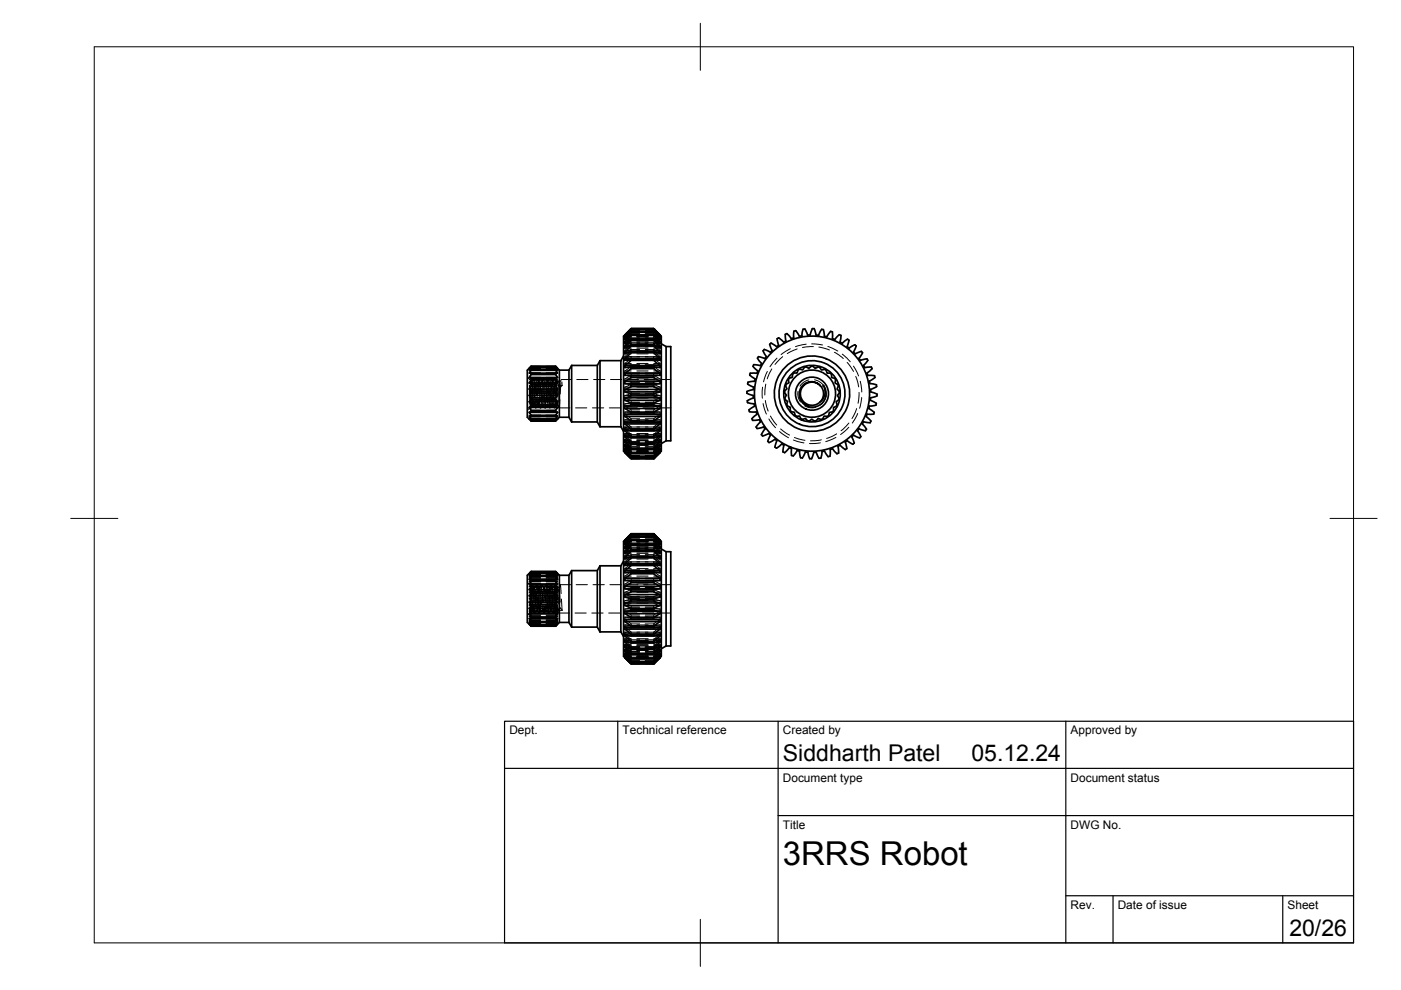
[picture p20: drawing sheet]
<svg xmlns="http://www.w3.org/2000/svg" width="297mm" height="210mm" viewBox="0 0 297 210" stroke-linecap="round" stroke-linejoin="round" font-family="sans-serif">
<defs><g id="words">
<text font-size="7" x="166" y="183.4">3RRS Robot</text>
<g font-size="4.9">
<text x="166" y="161.4">Siddharth Patel</text>
<text x="206" y="161.4">05.12.24</text>
<text x="273.4" y="198.6">20/26</text>
</g>
<g font-size="2.5">
<text x="108" y="155.7">Dept.</text>
<text x="132" y="155.7">Technical reference</text>
<text x="166" y="155.7">Created by</text>
<text x="227" y="155.7">Approved by</text>
<text x="166" y="165.7">Document type</text>
<text x="227" y="165.7">Document status</text>
<text x="166" y="175.7">Title</text>
<text x="227" y="175.7">DWG No.</text>
<text x="227" y="192.7">Rev.</text>
<text x="237" y="192.7">Date of issue</text>
<text x="273" y="192.7">Sheet</text>
</g>
</g></defs>
<!-- layer: Hidden -->
<g fill="none" stroke="#000" stroke-width=".21">
<path d="M111.8 80l1 .9 .2-.4M112.2 79.1h2.4M112.2 78.4h2.4M112.2 78.1h2.4M114.6 77.7h-2l-.4 .4 .4-.3h2M114.6 77.9h-2l-.4 .5 .4-.1h2M114.6 78.5h-2l-.4 .6h.4M114.6 79.4h-2l-.4 .6 .4 .2M115.8 79.4h2l.4 .6-.4 .2M115.8 78.5h2l.4 .6h-.4M115.8 77.9h2l.4 .5-.4-.1M115.8 77.7h2l.4 .4-.4-.3"/>
<path d="M115.8 77.8h2M115.8 78.3h2M115.8 79.1h2.4M115.8 78.4h2.4M115.8 78.1h2.4M117.8 77.8h.1M117.8 78.3h.1M132.5 71l1.3-1.2-1.3 1.4 1.3-1.1-1.3 1.5v.2l1.3-1.1-1.3 1.6v.2M132.5 73.5l1.3-.8v.3l-1.3 1.3v.4M132.5 74.7l1.3-.6v.3l-1.3 1.2v.4M132.5 76l1.3-.4v.3l-1.3 1.2v.4M132.5 79.1h1.3v.4l-1.3 .8v.5"/>
<path d="M132.5 71.8h7.5M132.5 75.6h7.5M132.5 79.1h7.5M132.5 78.6h1.3M132.5 77.1h1.3M132.5 76h1.3M132.5 74.7h7.5M132.5 74.3h1.3M132.5 73.5h7.5M132.5 73.2h1.3M132.5 72.3h1.3M132.5 71.6h1.3"/>
<path d="M132.5 71.3h1.3M132.5 71.2h1.3M132.5 71h1.3M132.5 71.1h1.3M132.5 71.4h1.3M132.5 72h1.3M132.5 72.8h1.3M132.5 73.8h1.3M132.5 75h1.3M132.5 76.4h1.3M132.5 77.9h1.3M132.5 79.6h1.3"/>
<path d="M132.8 72.5h2.8M133.1 79.1h2.5M133.6 69.8l-1.1 1.2M133.8 69.8h1.8M133.8 70.1h1.8M133.8 70.2h1.8M133.8 70.7h1.8M133.8 70.9h1.8M133.8 71.6h1.8M133.8 72.7h1.8M133.8 73h1.8M133.8 74.1h1.8"/>
<path d="M133.8 74.4h1.8M133.8 75.9h1.8M133.8 77.3h1.8M133.8 77.7h1.8M133.8 79.5h1.8M133.8 72.6h-1.3l1.3-1-.1 .3-1.2 1.3v.3M133.8 77.5h-1.3l1.3-.2v.4l-1.3 .9v.5M135 78.6h2.4M135 77.5h2.4M135 77.1h2.4M135 76h2.4M135 74.3h2.4"/>
<path d="M135 73.2h2.4M135 72.6h2.4M135 72.3h2.4M135 71.6h2.4M135 71.3h2.4M135 71.2h2.4M135 71h2.4M135 71.1h2.4M135 71.4h2.4M135 72h2.4M135 72.8h2.4M135 73.8h2.4"/>
<path d="M135 75h2.4M135 76.4h2.4M135 77.9h2.4M135 79.6h2.4M136.8 75.9h1.8v-.3l1.4 .4M136.8 69.8h1.8M136.8 70.1h1.8M136.8 70.7h1.8M136.8 71.6h1.8M136.8 72.7h1.8M136.8 74.1h1.8M136.8 77.3h1.8"/>
<path d="M136.8 79.1h2.5M136.8 72.5h2.8M138.6 78.6h1.4M138.6 77.1h1.4M138.6 76h1.4M138.6 74.3h1.4M138.6 73.2h1.4M138.6 72.3h1.4M138.6 71.6h1.4M138.6 71.3h1.4M138.6 71.2h1.4M138.6 71.1h1.4"/>
<path d="M138.6 71.4h1.4M138.6 72h1.4M138.6 72.8h1.4M138.6 73.8h1.4M138.6 75h1.4M138.6 76.4h1.4M138.6 77.9h1.4M138.6 79.6h1.4M138.6 69.8h-1.8M138.6 70.1l-1.8 .1M138.6 70.7v.2h-1.8M138.6 71.6v.2h-1.8"/>
<path d="M138.6 72.7v.3h-1.8M138.6 74.1v.3h-1.8M138.6 77.3v.4h-1.8M138.6 79.5l1.4 .8v.5M138.6 77.7l1.4 .9v.5M138.6 77.3l1.4 .2h-1.4M138.6 75.9l1.4 1.2v.4M138.6 74.4l1.4 1.2v.4M138.6 74.1l1.4 .6M138.6 73l1.4 1.3v.4M138.6 72.7l1.4 .8M138.6 71.8l1.4 1.4v.3"/>
<path d="M138.6 71.6l1.4 1h-1.4M138.6 70.9l1.4 1.4v.2M138.6 70.2l1.4 1.4v.2l-1.4-1.1M138.6 69.8l1.4 1.5-1.4-1.2M138.6 69.8l1.4 1.2M138.8 69.8l1.2 1.2M140 79.1h-1.4v.4h-1.8M140 71h-1.4M162.7 78.8l-.8 2.2M163.6 78.2l-.9 2.1M164.7 75.9l-1.4 1.9M165.9 75.6l-1.6 1.7"/>
<path d="M167.6 73.9l-2 1.3M169 74l-2.1 1M170.9 73l-2.2 .5M172.1 72.9l2.3 .2M172.4 73.5l-2.3 .2M173.6 73.6l2.3 .6M175.5 73.5l2.1 .9M176.9 74.7l1.9 1.3M178.6 75.1l1.7 1.6M179.6 76.8l1.4 2M181 77.6l1 2.1M181.4 79.8l.7 2.2"/>
<path d="M112.2 88.9l.4 .4h2M112.2 88.9h.1M112.2 88.2h2.4M112.2 88.7h2.4M112.2 88.9h2.4M112.2 87.4h2.4M112.2 86.4h2.4M112.2 85.1h2.4M112.2 83.8h2.4M112.2 82.4h2.4M112.2 81.1h2.4M112.2 80h2.4"/>
<path d="M112.3 86.5h.1M112.3 84.1l.1 2.2 .1-.1M112.3 81.7l.2 1.4M112.3 86.5l-.5 .5M112.4 84.2l-.1-2.5 .1 4M112.5 86.5h.1M112.5 86.5l-.1-.2-.1 .2M112.6 86.1l-.2 .1a.22 .22 0 0 0-.2 .2 .22 .22 0 0 0 .2 .2l.2 .4M112.6 80.2h2M112.6 81.4h2M112.6 82.9h2M112.6 84.3h2"/>
<path d="M112.6 85.7h2M112.6 86.1h2M112.6 87h2M112.6 82.6l-.1 2.4M112.7 84.3l.1 1M112.7 81.5l.1-.6v.9M112.8 83.7l-.2 2.4M112.8 85.2l-.1 1.3-.2-1.1M112.8 81.8l.1 1.3M112.8 85.3l.1 .6 .2-.5M112.8 83.9v1.4M112.8 81.8v.9"/>
<path d="M113 85.9h.2l.3 .6M113 85.9l-.3 .6M113 81.7l-.1 2.3M113 84.3l.2 1.6 .1-.7M113 80.5h.2M113.1 80.8l-.1-.3-.2 2M113.1 80.5l.3 2.3M113.2 80.5l.3 .5h.2l.3-.5M113.2 82l.1 2.4M113.3 81.9l-.1 2.3M113.5 81.3l.2 2.4M113.5 86.5h.1"/>
<path d="M113.6 81.6l-.2 2.5 .2 2.3M113.7 85l-.2 1.5-.1-1M113.8 81.5l.2 2.4M113.9 81.5l-.2 2.4M113.9 83l-.1 2.4M114 80.5h.2M114.1 80.6l.2 2.4M114.1 84.6l-.1 1.3-.2-1M114.2 80.5l.3 .5h.2l.3-.5M114.2 85.9l.3 .6M114.2 85.9h-.2l-.3 .6M114.3 81.4l-.1-.9-.2 1.3"/>
<path d="M114.3 84.2l.3 2.2M114.4 82.6l.1 2.4M114.4 84.4l-.2 1.5-.1-.8M114.4 81.1l-.2 2.4M114.5 86.5h.2M114.6 80.5h-2l-.2 .4a.32 .32 0 0 0-.1 .4 .32 .32 0 0 0 .3 .1v.1M114.6 81.9h-2.1a.54 .54 0 0 0-.3 .5 .54 .54 0 0 0 .4 .5M114.6 83.3h-2l-.2 .2a.57 .57 0 0 0 .2 .9M114.6 84.7h-2l-.2 .2a.57 .57 0 0 0 .2 .9M114.6 87.3l-2.4 .1 .4 .6h2M114.6 88.3l-2.4-.1 .4 .6h2M114.6 88.9h-2l-.4-.2 .4 .5h2"/>
<path d="M114.6 82.1l.2 2.4M114.7 86.5l.3-.6h.2l.3 .6M114.8 81.1l-.1-.1-.2 2.2M114.8 82.8l-.1 2.4M114.9 84.4l-.2 2.1-.1-.3M114.9 82.3l.1 2.4M115 80.5h.1M115.1 80.8l-.2 2.4M115.2 81.6l-.2-1.1-.1 1.2M115.2 80.5l.3 .5M115.2 83.9l-.2 2-.1-.2M115.3 82.8l.1 2.4"/>
<path d="M115.3 81.3l.2 2.3-.3 2.3M115.5 84.9l.2 1.6 .1-.7M115.5 86.5h.2M115.6 81.7l-.2-.7-.1 1.7M115.7 82.9l.1 2.4M115.7 84.2l-.2 2.2M115.8 88.9h2l.4-.2-.4 .5M115.8 88.3l2.4-.1-.4 .6M115.8 87.3l2.4 .1-.4 .6M115.8 86.1h2l.4 .3-.4 .6M115.8 84.7h2l.2 .2a.41 .41 0 0 1-.1 .7l-.1 .1M115.8 83.3h2l.2 .2a.54 .54 0 0 1-.2 .8"/>
<path d="M115.8 81.9h2l.2 .3a.44 .44 0 0 1-.2 .7M115.8 80.5h2l.4 .6-.4 .3M115.8 88.8h2M115.8 80.2h2M115.8 81.4h2M115.8 82.9h2M115.8 84.3h2M115.8 85.7h2M115.8 87h2M115.8 88h2M115.8 89.2h2M115.8 88.2h2.4"/>
<path d="M115.8 88.7h2.4M115.8 88.9h2.4M115.8 87.4h2.4M115.8 86.4h2.4M115.8 85.1h2.4M115.8 83.8h2.4M115.8 82.4h2.4M115.8 81.1h2.4M115.8 80h2.4M115.9 81.9l-.2-.9-.2 1.4M116 83.1l.1 2.4M116 80.6l-.2 2.4"/>
<path d="M116 82.2l-.2 2.4M116 80.5l-.3 .5h-.2M116 80.5h.2M116.1 81l.1-.5 .1 1.8M116.2 81.5l.1 2.4M116.2 80.5l.3 .5M116.2 85.9l.3 .6M116.2 85.9h-.2l-.3 .6M116.2 83.1l-.1 2.3M116.3 81.9l.2-.9 .1 1.5M116.4 85l.1 1.5 .1-.9M116.4 83.5l.1 2.4"/>
<path d="M116.5 82.8l-.1 2.4M116.5 86.5h.1M116.6 81.7l.1-.7 .2 1.7M116.7 83.7l.3 2.1M116.9 82l-.2 2.4M116.9 83.6l-.1 2.3M116.9 80.8l.1-.3 .2 2M117 83.9l.2 2 .1-.3M117 80.5l-.3 .5h-.2M117 80.5h.2M117.2 80.5l.3 .5h.2l.3-.5M117.2 85.9l.3 .6"/>
<path d="M117.2 85.9h-.2l-.3 .6M117.2 80.9v-.4l-.2 1.9M117.3 83.7l.2 2.4M117.3 82.3l-.2 2.4M117.3 82.1l.2 2.4M117.4 81.1l.3 2.2M117.5 86.5h.1M117.6 82.1l-.2 2.3M117.8 81.1l.2 2.4M117.8 83.4l-.2 2.3M117.8 84.5l.2 1.4 .1-.8M117.8 80.2h.1"/>
<path d="M117.8 81.4v.1M117.8 82.9h.1M117.8 84.3v.1M117.8 85.7v.1M117.8 87h.1M117.8 88h.1M117.8 88.8h.1M117.8 89.2h.1M117.8 84.9l-.1 1.6-.2-.8M118 85.9h.2l.3 .6M118 85.9l-.3 .6M118 81.3l-.1 2.4"/>
<path d="M118 80.5h.2M118 84.7l.2 1.2 .2-1.1M118.1 81.1l-.1-.6-.1 1.7M118.2 80.5l.3 .5h.2M118.2 82.3l.1 2.4M118.2 88.9l-.4 .4h-2M118.2 88.9h.1M118.2 80.8l.1 .9h.9M118.3 81.7l.3 .3h.3l.3-.3M118.4 81.5l-.2 2.4M118.5 86.5h2.3M118.6 81.7v.3"/>
<path d="M118.6 81.3l-.2 2.3M118.7 84.7l-.2 1.8-.1-.6M118.9 81.9v.1M118.9 81.1l-.1 2.4M119 80.5l-.3 .5M119 80.5h2.1M119.1 81l.1 .7M122 86.5h2.4M122.3 80.5h2.4M125.6 86.5h2.4M125.9 80.5h2.3M129.2 86.5h2.4"/>
<path d="M129.4 80.5h2.4M132.5 92.3v-.4l1.3 .5M132.5 92.3l1.3 1.3v.2l-1.3-.7v.3M132.5 93.4l1.3 1.4v.2l-1.3-.9v.3M132.5 94.4l1.3 1.4v.2l-1.3-1.1v.2l1.3 1.6-1.3-1.2v.1l1.3 1.5-1.3-1.2 1.3 1.4h1.8M132.5 80.8l1.3 .3v.3l-1.3 .7v.5M132.5 82.6l1.3 .4v.4l-1.3 .5v.4M132.5 87.8l1.3 1v.3l-1.3-.1v.4M132.5 89.4l1.3 1.1-.1 .4-1.2-.4v.4h1.3M132.5 95.8h7.5M132.5 90.5h7.5M132.5 89.4h1.3"/>
<path d="M132.5 89h1.3M132.5 87.8h1.3M132.5 87.3h7.5M132.5 85.6h1.3M132.5 83.9h1.3M132.5 82.6h1.3M132.5 82.1h1.3M132.5 80.8h1.3M132.5 80.3h1.3M132.5 92.3h1.3M132.5 93.4h1.3M132.5 94.4h1.3"/>
<path d="M132.5 95.1h1.3M132.5 95.6h1.3M132.5 95.9h1.3M132.5 95.5h1.3M132.5 94.9h1.3M132.5 94.1h1.3M132.5 93.1h1.3M132.5 91.9h1.3M132.6 95.7h1.2M132.7 95.3h2.9M132.8 86.5h2.3M132.8 94.6h2.8"/>
<path d="M132.9 93.7h2.7M133 80.5h2.4M133.2 92.6h2.4M133.6 89.1h2M133.8 92.2h1.8M133.8 92.4h1.8M133.8 93.6h1.8M133.8 93.8h1.8M133.8 94.8h1.8M133.8 95h1.8M133.8 96h1.8M133.8 96.6h1.8"/>
<path d="M133.8 96.7h1.8M133.8 97.1h1.8M133.8 81.1h1.8M133.8 81.4h1.8M133.8 83h1.8M133.8 83.4h1.8M133.8 85h1.8M133.8 85.4h1.8M133.8 86.9h1.8M133.8 87.3h1.8M133.8 88.8h1.8M133.8 89.1h1.8"/>
<path d="M133.8 90.9h1.8M133.8 84.4h-1.3l1.3 .6v.4l-1.3 .2v.5M133.8 86.1h-1.3l1.3 .8v.4h-1.3v.5M133.8 90.9h-1.3l1.3 1.3v.2M135 90.9h2.4M135 89.4h2.4M135 89h2.4M135 87.8h2.4M135 86.1h2.4M135 85.6h2.4M135 84.4h2.4M135 83.9h2.4"/>
<path d="M135 82.6h2.4M135 82.1h2.4M135 80.8h2.4M135 80.3h2.4M135 92.3h2.4M135 93.4h2.4M135 94.4h2.4M135 95.1h2.4M135 95.6h2.4M135 95.7h2.4M135 95.9h2.4M135 95.5h2.4"/>
<path d="M135 94.9h2.4M135 94.1h2.4M135 93.1h2.4M135 91.9h2.4M136.3 86.5h2.4M136.6 80.5h2.4M136.8 92.2h1.8M136.8 93.6h1.8M136.8 94.8h1.8M136.8 96.6h1.8M136.8 97.1h1.8M136.8 97.3h1.8"/>
<path d="M136.8 81.1h1.8M136.8 83h1.8M136.8 85h1.8M136.8 86.9h1.8M136.8 88.8h1.8M136.8 92.6h2.4M136.8 93.7h2.7M136.8 94.6h2.8M136.8 95.3h3M136.8 89.1h2M138.6 90.9h1.4l-1.4 1.3M138.6 86.1h1.4l-1.4 .8"/>
<path d="M138.6 84.4h1.4l-1.4 .6M138.6 89.4h1.4M138.6 89h1.4M138.6 87.8h1.4M138.6 85.6h1.4M138.6 83.9h1.4M138.6 82.6h1.4M138.6 82.1h1.4M138.6 80.8h1.4M138.6 80.3h1.4M138.6 92.3h1.4M138.6 93.4h1.4"/>
<path d="M138.6 94.4h1.4M138.6 95.1h1.4M138.6 95.6h1.4M138.6 95.7h1.2M138.6 95.9h1.4M138.6 95.9h1.3M138.6 95.5h1.4M138.6 94.9h1.4M138.6 94.1h1.4M138.6 93.1h1.4M138.6 91.9h1.4M138.6 92.2v.2h-1.8"/>
<path d="M138.6 93.6v.2h-1.8M138.6 94.8v.2h-1.8M138.6 96.6l-1.8 .1M138.6 97.1h-1.8M138.6 97.3h.1M138.6 81.1v.3h-1.8M138.6 83v.4h-1.8M138.6 85v.4h-1.8M138.6 86.9v.4h-1.8M138.6 88.8v.3h-1.8M138.6 90.9l1.4-.4v.4h-1.4M138.6 89.1l1.4-.1v.4"/>
<path d="M138.6 87.3h1.4v.5M138.6 85.4l1.4 .2v.5M138.6 83.4l1.4 .5v.4M138.6 81.4l1.4 .7v.5M138.6 97.1l1.4-1.3-1.4 1.5M138.6 96.7l1.4-1.2-1.4 1.6M138.6 96l1.4-1.1v.2l-1.4 1.5M139.9 86.5h2.3M140 94.4l-1.1 1.1-.3 .5h-1.8M140 89.4l-1.4 1.1v.4h-1.8M140 91.9l-1.4 .5M140 87.8l-1.4 1"/>
<path d="M140 82.6l-1.4 .4M140 80.8l-1.4 .3M140 94.4v-.3l-1.4 .9M140 93.4l-1.4 1.4M140 93.4v-.3l-1.4 .7M140 92.3l-1.4 1.3M140 91.9v.4M140.1 80.5h2.1M161.7 82.1l-.1 2.3M161.8 85.6l.7 2.2M162.3 84.9l.6 2.3M162.4 81.4l-.2 2.3"/>
<path d="M163 88.8l1.4 1.9M163.3 88.2l1.4 1.9M165.3 91.5l1.9 1.3M165.5 90.9l1.9 1.4M168.2 93.3l2.3 .6M168.4 92.8l2.3 .6M169.2 83a3 3 0 0 0 .5 2.2M170.6 86a2.9 2.9 0 0 0 2.3 .4M171.5 80.6a2.97 2.97 0 0 0-1.9 1.3M172.7 80.5a2.89 2.89 0 0 1 1.9 1.2l-.5 .3M173.9 93.9l-2.3 .1M174.1 93.3l-2.3 .2"/>
<path d="M175.1 83.9a2.97 2.97 0 0 1-1.2 2M177.2 92.7l-2.1 .9M177.4 92l-2.1 1M180 90.6l-1.8 1.5M180 89.7l-1.7 1.6M181.6 86.6l-1 2.1M181.8 87.7l-1.1 2M182.1 83.2l-.2 2.3M182.4 80.8l.3 2.3M182.7 84.3l-.5 2.3M132.5 119.5l1.3-.4v.3l-1.3 1.2v.4M132.5 114.5l1.3-1.2-1.3 1.4 1.3-1.1-1.3 1.5v.2l1.3-1.1-1.3 1.6v.2"/>
<path d="M132.5 116l1.3-.9-.1 .3-1.2 1.3v.3M132.5 119.1h7.5M132.5 115.1h7.5M132.5 115.3h7.5M132.5 116.7h1.3M132.5 116h7.5M132.5 115.8h1.3M132.5 114.8h1.3M132.5 114.7h1.3M132.5 114.5h1.3M132.5 114.6h1.3M132.5 114.9h1.3"/>
<path d="M132.5 115.5h1.3M132.5 116.3h1.3M132.5 117.3h1.3M132.5 118.5h1.3M132.5 119.9h1.3M132.5 119.5h1.3M132.5 117.8h1.3M133 117h2.6M133.3 118.2h2.3M133.6 113.3l-1.1 1.2M133.8 116.5l-1.3 1.3v.4M133.8 116.5v-.3l-1.3 .8h1.3"/>
<path d="M133.8 116.2h1.8M133.8 116.5h1.8M133.8 117.6h1.8M133.8 117.9h1.8M133.8 119.4h1.8M133.8 113.3h1.8M133.8 113.6h1.8M133.8 113.7h1.8M133.8 114.2h1.8M133.8 114.4h1.8M133.8 118.2h-1.3l1.3-.6v.3l-1.3 1.2v.4M135 116.7h2.4"/>
<path d="M135 117h2.4M135 115.8h2.4M135 114.8h2.4M135 114.7h2.4M135 114.5h2.4M135 114.6h2.4M135 114.9h2.4M135 115.5h2.4M135 116.3h2.4M135 117.3h2.4M135 118.5h2.4M135 119.9h2.4"/>
<path d="M135 119.5h2.4M135 117.8h2.4M135 118.2h2.4M136.8 119.4h1.8v-.3l1.4 .4M136.8 115.3h1.8v-.2l1.4 .9M136.8 116.2h1.8M136.8 117.6h1.8M136.8 113.3h1.8M136.8 113.6h1.8M136.8 114.2h1.8M136.8 117h2.6M136.8 118.2h2.3"/>
<path d="M138.6 116.7h1.4M138.6 115.8h1.4M138.6 114.8h1.4M138.6 114.7h1.4M138.6 114.6h1.4M138.6 114.9h1.4M138.6 115.5h1.4M138.6 116.3h1.4M138.6 117.3h1.4M138.6 118.5h1.4M138.6 119.9h1.4M138.6 119.5h1.4"/>
<path d="M138.6 117.8h1.4M138.6 116.2v.3h-1.8M138.6 117.6v.3h-1.8M138.6 113.3h-1.8M138.6 113.6l-1.8 .1M138.6 114.2v.2h-1.8M138.6 116.5l1.4 1.3M138.6 116.2l1.4 .8h-1.4M138.6 115.3l1.4 1.4v.3M138.6 114.4l1.4 1.4v.2M138.6 113.7l1.4 1.4v.2l-1.4-1.1M138.6 113.3l1.4 1.5-1.4-1.2"/>
<path d="M138.6 113.3l1.4 1.2M138.6 119.4l1.4 1.2v.4M138.6 117.9l1.4 1.2v.4M138.6 117.6l1.4 .6h-1.4M138.8 113.3l1.2 1.2M140 117.8v.4M140 114.5h-1.4M111.8 123.5l.8 .8M112.2 132.4l.3 .3M112.2 121.6l.4-.4-.4 .6 .4-.2-.4 .8h.4l-.4 .8 .4 .2v.3l-.4 .6 .4 .3v.4l-.2 .3a.4 .4 0 0 0 .2 .7v.4l-.2 .3a.48 .48 0 0 0 .2 .8v.4l-.2 .2a.51 .51 0 0 0 .2 .8v.4l-.2 .1a.24 .24 0 0 0-.2 .2 .24 .24 0 0 0 .2 .3l.2 .3v.3M112.2 132.3h2.4M112.2 121.6h2.4"/>
<path d="M112.2 121.8h2.4M112.2 129.6h2.4M112.2 128.3h2.4M112.2 127h2.4M112.2 125.6h2.4M112.2 124.3h2.4M112.2 123.2h2.4M112.2 122.4h2.4M112.2 121.7h2.4M112.2 122.1h2.4M112.2 131.9h2.4M112.2 132.4h2.4"/>
<path d="M112.2 132.1h2.4M112.2 131.5h2.4M112.2 130.7h2.4M112.3 130h.1M112.3 130l-.5 .5M112.5 128.2l-.2 1.7 .1-.4M112.5 121.3l-.3 .3M112.5 125.9l-.1 2.4M112.5 124.7l.1-.4 .1 1.9M112.6 128.1l-.1 1.6-.1 .3-.1-.6v.6M112.6 129.7l-.2 .3M112.6 130.5l-.4 .2 .4 .6v.3l-.4-.1 .4 .8-.4-.2 .4 .6-.4-.3"/>
<path d="M112.6 128.9h2M112.6 132.6h2M112.6 130.2h2M112.6 130.5h2M112.6 131.3h2M112.6 131.6h2M112.6 132.1h2M112.6 132.7h2M112.6 121.2h2M112.6 121.3h2M112.6 122.4h2M112.6 122.6h2"/>
<path d="M112.6 123.4h2M112.6 123.7h2M112.6 124.6h2M112.6 125h2M112.6 126h2M112.6 126.4h2M112.6 127.5h2M112.6 127.9h2M112.6 129.3h2M112.7 124.6l-.2 2.4M112.8 124l-.2 .3M112.8 127.4l.1 2 .2-.6"/>
<path d="M112.8 124l.4 .5M112.8 124.6l-.2 2.3M112.8 128.9l-.3 .9-.2-.4M112.8 129.4h.2M112.8 129.4l-.3 .3M112.9 124.5l.1 2.4M112.9 127.4l-.1 2M112.9 129.4l.4 .6 .4-.6M113 124.6l.2 2.3M113.1 128.1l.2 1.9 .1-.5M113.2 128.1l.2 1.9 .1-.5M113.2 124.5h.3"/>
<path d="M113.3 125.1l-.1-.6-.2 1.8M113.3 125.2l-.1 2.4M113.4 126.3l.2 2.4M113.5 124.5l.3-.5 .4 .5M113.6 125l.1 2.3M113.6 126l-.1 2.3M113.7 124.8l.1-.8 .1 1.5M113.7 125.9l-.1 2.4M113.7 129.4h.3M113.8 124.7l.1-.7 .2 1.6M113.9 129.4l.5 .6M114 126.7l-.2 2.3"/>
<path d="M114 126.7l.2 2.4M114.1 125.5l.1-1 .2 1.4M114.2 126.8l.1 2.3M114.2 128l-.2 1.4-.2-.9M114.2 124.5h.3M114.5 127.1l.2 2.2 .3 .1M114.5 124.6l-.3 2.2M114.5 127.3l-.2 2.4M114.6 127.3l-.1 2.4M114.6 125.7l.2 2.4M114.7 129.4l-.3 .6M114.8 124l-.4 .5"/>
<path d="M114.8 124l.4 .5M114.8 124.2v-.2l-.2 2.1M114.9 125.3l.2 2.4M115 129.4l.4 .6M115 124.2l-.1-.2-.2 2.1M115 125.9l-.1 2.4M115.1 125.4l.1 2.4M115.1 124.7l.1-.2 .2 2.2M115.2 127.2l-.2 2.2-.1-.1M115.2 124.5h.3M115.4 128.7l-.1 1.3-.2-1.1M115.4 124.5l.4-.5 .4 .5"/>
<path d="M115.5 127.9l.2 1.5 .1-.7M115.6 128.6l-.2 1.4-.1-1.1M115.6 125.3l-.2-.8-.1 1.5M115.6 125.1l-.1 2.4M115.7 126.5l.2 2.4M115.7 129.4h.3M115.7 129.4l-.3 .6M115.8 125.1l-.2 2.4M115.8 124l.2 2.4M115.8 128.9h2M115.8 132.3h2.4M115.8 132.6h2"/>
<path d="M115.8 130.2h2M115.8 130.5h2M115.8 131.3h2M115.8 131.6h2M115.8 132.1h2M115.8 132.7h2M115.8 121.2h2M115.8 121.3h2M115.8 121.8h2.4M115.8 122.4h2M115.8 122.6h2M115.8 123.4h2"/>
<path d="M115.8 123.7h2M115.8 124.6h2M115.8 125h2M115.8 126h2M115.8 126.4h2M115.8 127.5h2M115.8 127.9h2M115.8 129.3h2M115.8 129.6h2.4M115.8 128.3h2.4M115.8 127h2.4M115.8 125.6h2.4"/>
<path d="M115.8 124.3h2.4M115.8 123.2h2.4M115.8 122.4h2.4M115.8 121.7h2.4M115.8 122.1h2.4M115.8 131.9h2.4M115.8 132.4h2.4M115.8 132.1h2.4M115.8 131.5h2.4M115.8 130.7h2.4M115.9 124l.2 2.4M116 129.4l.4 .6"/>
<path d="M116.1 127.5l.1 2.4M116.1 125.1l-.2 2.4M116.2 127.6l.2 2.4M116.2 124.5h.3M116.2 126.4l-.1 2.4M116.3 125.1l.2 2.4M116.4 125.3l.1-.8 .2 1.6M116.5 124.5l.3-.5 .4 .5M116.6 126.5l-.2 2.4M116.7 126.4l-.2 2.4M116.7 129.4h.3M116.7 127.3l.2 2.1 .1-.2"/>
<path d="M116.7 129.4l-.3 .6M116.9 127.9l-.2 1.5-.1-.8M116.9 125l-.1-1-.2 1.3M116.9 129.4l.4 .6M117 126.2l.1 2.4M117.1 125l-.2-1-.1 1.3M117.1 126.2l.1 2.4M117.2 124.5h.3M117.3 124.7l-.1-.2-.2 2.2M117.3 130h.1M117.3 125.7l-.1 2.3M117.4 125.8l.2 2.4"/>
<path d="M117.5 127.8l-.2 2.2-.1-.3M117.5 124.5l.2 2.4M117.6 127.8l-.2 2.2-.1-.2M117.7 124.3l-.2 2.4M117.7 129.4h.3M117.8 128.1l.2 1.3 .1-1M117.8 130.5l.4 .2M117.8 129.3l.4 .3-.4 .6M117.8 127.9l.2 .2a.41 .41 0 0 1-.1 .7l-.1 .1M117.8 126.4l.2 .3a.52 .52 0 0 1-.2 .8M117.8 125l.2 .3a.42 .42 0 0 1-.2 .7M117.8 123.7l.4 .6-.4 .3"/>
<path d="M117.8 122.6l.4 .6-.4 .2M117.8 121.3l.4 .5-.4-.2 .4 .8h-.4M117.8 121.2l.4 .4-.2-.3M117.8 132.1v.2l.4-.2-.4 .5M117.8 131.6l.4-.1-.4 .6M117.8 121.2v.1M117.8 122.4v.2M117.8 123.4v.3M117.8 124.6v.4M117.8 126v.4M117.8 127.5v.4M117.8 128.9v.4"/>
<path d="M117.8 130.2v.3M117.8 131.3v.3M117.8 132.6v.1M117.8 124.2l-.1 2.4M117.9 124.8l.1 2.4M117.9 124l-.4 .5M117.9 124l.3 .5M117.9 129.4l.4 .6h2.4M118 127.1l-.2 2.2-.4 .7M118 124.9l.2 2.3M118.1 128.4l.2 1.6 .1-.8M118.2 132.4l-.3 .3"/>
<path d="M118.2 132.4l-.4 .3M118.2 130.7l-.4 .6M118.2 121.6h-2.4M118.2 124.5h.3M118.2 128.4l.1 1h.9M118.3 129.4l.3-.4h.3l.3 .4M118.4 125.4l-.2-.9-.2 1.4M118.4 124.9l-.2 2.3M118.4 126.6l.2 2.4M118.6 125.6l-.1 2.4M118.6 125.3l.2 2.4M118.7 124.5l.1-.5 .2 1.8"/>
<path d="M118.9 128.9v.1M119 127l.2 2.4M121 124h-2.2l-.4 .5M121.9 130h2.4M122.2 124h2.3M125.5 130h2.4M125.7 124h2.4M129.1 130h2.3M129.3 124h2.4M132.5 121l1.3-.2v.4l-1.3 .9v.5M132.5 132.9l1.3 1.1-.1 .4-1.2-.4v.4M132.5 134.4l1.3 1.3v.2l-1.3-.5v.4h1.3"/>
<path d="M132.5 137.9l1.3 1.4v.2l-1.3-1.1v.2l1.3 1.6-1.3-1.2v.1l1.3 1.5-1.3-1.2 1.3 1.4h1.8M132.5 139.3h7.5M132.5 122.1h1.3M132.5 121.4h1.3M132.5 123.1h1.3M132.5 132.9h1.3M132.5 134.4h1.3M132.5 137.9h1.3M132.5 138.6h1.3M132.5 139.1h1.3M132.5 139.4h1.3M132.5 139h1.3"/>
<path d="M132.5 138.4h1.3M132.5 137.6h1.3M132.5 136.6h1.3M132.5 135.4h1.3M132.5 134h1.3M132.5 132.5h1.3M132.5 130.8h7.5M132.5 129.1h1.3M132.5 127.4h1.3M132.5 125.6h1.3M132.5 123.8h1.3M132.5 121h1.3"/>
<path d="M132.5 120.6h1.3M132.6 139.2h1.2M132.6 130h2.4M132.7 138.8h2.9M132.8 138.1h2.8M132.9 124h2.4M132.9 137.2h2.7M133.1 122.6h2.5M133.2 136.1h2.4M133.6 132.6h2M133.8 120.8h1.8M133.8 121.2h1.8"/>
<path d="M133.8 123h1.8M133.8 124.6h1.8M133.8 124.9h1.8M133.8 126.5h1.8M133.8 126.9h1.8M133.8 128.5h1.8M133.8 128.9h1.8M133.8 130.4h1.8M133.8 130.8h1.8M133.8 132.3h1.8M133.8 134h1.8M133.8 134.4h1.8"/>
<path d="M133.8 135.7h1.8M133.8 135.9h1.8M133.8 137.1h1.8M133.8 137.3h1.8M133.8 138.3h1.8M133.8 138.5h1.8M133.8 139.5h1.8M133.8 124.3h-1.3l1.3 .3v.3l-1.3 .7v.5M133.8 126.1h-1.3l1.3 .4v.4l-1.3 .5v.4M133.8 127.9h-1.3l1.3 .6v.4l-1.3 .2v.5M133.8 129.6h-1.3l1.3 .8v.4h-1.3v.5h1.3M133.8 131.3h-1.3l1.3 1v.3l-1.3-.1v.4"/>
<path d="M133.8 135.8h-1.3l1.3 1.3v.2l-1.3-.7v.3h1.3M133.8 136.9h-1.3l1.3 1.4v.2l-1.3-.9v.3M135 131.3h2.4M135 127.9h2.4M135 124.3h2.4M135 122.1h2.4M135 121.4h2.4M135 123.1h2.4M135 132.9h2.4M135 134.4h2.4M135 135.8h2.4M135 136.9h2.4"/>
<path d="M135 137.9h2.4M135 138.6h2.4M135 139.1h2.4M135 139.2h2.4M135 139.4h2.4M135 139h2.4M135 138.4h2.4M135 137.6h2.4M135 136.6h2.4M135 135.4h2.4M135 134h2.4M135 132.5h2.4"/>
<path d="M135 129.6h2.4M135 129.1h2.4M135 127.4h2.4M135 126.1h2.4M135 125.6h2.4M135 123.8h2.4M135 121h2.4M135 120.6h2.4M136.2 130h2.4M136.5 124h2.3M136.8 123h1.8v-.4h1.4h-7.5h1.3v.4l-1.3 .8v.5M136.8 120.8h1.8"/>
<path d="M136.8 124.6h1.8M136.8 126.5h1.8M136.8 128.5h1.8M136.8 130.4h1.8M136.8 132.3h1.8M136.8 134h1.8M136.8 135.7h1.8M136.8 137.1h1.8M136.8 138.3h1.8M136.8 122.6h2.5M136.8 136.1h2.4M136.8 137.2h2.7"/>
<path d="M136.8 138.1h2.8M136.8 138.8h3M138.6 136.9h1.4l-1.4 1.4M138.6 136.9h1.4v-.3l-1.4 .7M138.6 135.8h1.4l-1.4 1.3M138.6 135.8h1.4v-.4l-1.4 .5M138.6 131.3h1.4l-1.4 1M138.6 129.6h1.4l-1.4 .8M138.6 127.9h1.4l-1.4 .6M138.6 126.1h1.4l-1.4 .4M138.6 124.3h1.4l-1.4 .3M138.6 122.1h1.4"/>
<path d="M138.6 121.4h1.4M138.6 123.1h1.4M138.6 132.9h1.4M138.6 134.4h1.4M138.6 137.9h1.4M138.6 138.6h1.4M138.6 139.1h1.4M138.6 139.2h1.2M138.6 139h1.4M138.6 138.4h1.4M138.6 137.6h1.4M138.6 136.6h1.4"/>
<path d="M138.6 135.4h1.4M138.6 134h1.4M138.6 132.5h1.4M138.6 129.1h1.4M138.6 127.4h1.4M138.6 125.6h1.4M138.6 123.8h1.4M138.6 121h1.4M138.6 120.6h1.4M138.6 120.8v.4h-1.8M138.6 124.6v.3h-1.8M138.6 126.5v.4h-1.8"/>
<path d="M138.6 128.5v.4h-1.8M138.6 130.4v.4h-1.8M138.6 132.3v.3h-1.8h2M138.6 134v.4h-1.8M138.6 135.7v.2h-1.8M138.6 137.1v.2h-1.8M138.6 138.3v.2h-1.8M138.6 139.5l1.4-1.1v.2l-1.4 1.5M138.6 134.4l1.4-.4v.4M138.6 132.6l1.4-.1v.4M138.6 130.8h1.4v.5h-1.4M138.6 128.9l1.4 .2v.5"/>
<path d="M138.6 126.9l1.4 .5v.4M138.6 124.9l1.4 .7v.5M138.6 123l1.4 .8v.5M138.6 121.2l1.4 .9v.5M138.6 120.8l1.4 .2M139.8 130h2.4M140 137.9l-1.1 1.1-.3 .5h-1.8M140 137.9v-.3l-1.4 .9M140 134.4l-1.4 1.3M140 132.9l-1.4 1.1M140 139.4h-1.4M140 124h2.2"/>
<path d="M133.8 140.1h1.8M133.8 140.2h1.8M133.8 140.6h1.8M136.8 140.1h1.8M136.8 140.6h1.8M136.8 140.8h1.8M138.6 140.1l-1.8 .1M138.6 140.6h-1.8M138.6 140.8h.1M138.6 140.6l1.4-1.3-1.4 1.5M138.6 140.2l1.4-1.2-1.4 1.6"/>
</g>
<!-- layer: Visible -->
<g fill="none" stroke="#000" stroke-width=".36">
<path d="M112.6 77.7l-.8 .8v8.9a1.43 1.43 0 0 0 .8 1.9M112.6 77.7l-.4 .4 .4-.3-.4 .7 .4-.2-.4 .8h.4v.3l-.4 .6 .4 .2v.4l-.4 .6 .4 .3v.4l-.4 .6 .4 .4v.4l-.4 .5a.75 .75 0 0 1 .4 .7 .75 .75 0 0 1-.4 .7l.4 .6v.4l-.4 .2 .4 .6v.3l-.4 .1 .4 .6M112.6 79.1h5.2v.3h-5.2M112.6 78.3h5.2v.2h-5.2M112.6 77.8h5.2l-5.2 .1M112.6 77.7h5.2M117.8 77.7l.4 .4-.4-.3M117.8 77.9l.4 .6-.4-.2M117.8 78.5l.4 .6h-.4M117.8 79.4l.4 .6-.4 .2M117.8 77.7l.8 .8M118.6 78.5v10"/>
<path d="M118.6 78.5h2M120.6 78.5v10M121.2 77.5v12M121.2 77.5h5.4M121.2 77.5l-.6 1M126.6 77.5v12M127.2 76.5v14M127.2 76.5h4.4M127.2 76.5l-.6 1M131.6 76.5v14M132.2 75.5l-.6 1M132.5 71h.1"/>
<path d="M132.5 71.3h.1M132.5 71.8h.2M132.5 72.5h.3M132.5 73.5h.5M132.5 74.7h.8M132.5 76h7.5M132.5 77.5h7.5M132.5 79.1h7.5M132.9 79.6h6.6M133.6 77.8h5.2M133.8 69.7l-1.6 1.6v24.4l1.4 1.4M133.8 69.7l-1.3 1.3 1.3-1.2-1.3 1.5v.1l1.3-1.1-1.3 1.5v.2l1.3-1-1.3 1.5v.3l1.3-.9v.2l-1.3 1.4v.3l1.3-.7v.3l-1.3 1.3v.3l1.3-.5v.3l-1.3 1.2v.4l1.3-.3v.3l-1.3 1.1v.4l1.3-.1v.4l-1.3 .9v.5l1.3 .1v.3l-1.3 .8v.5l1.3 .3v.4l-1.3 .6v.5l1.3 .5v.3l-1.3 .4v.6l1.3 .6v.4l-1.3 .2v.5l1.3 .8v.4h-1.3v.5l1.3 1v.3l-1.3-.2v.5l1.3 1.1v.3l-1.3-.4v.4l1.3 1.3v.3l-1.3-.6v.3l1.3 1.4v.2l-1.3-.8v.3l1.3 1.4v.2l-1.3-.9v.2l1.3 1.6-1.3-1.1v.2l1.3 1.5-1.3-1.1 1.3 1.5-1.3-1.3 1.3 1.4h4.8l1.4-1.4-1.4 1.3"/>
<path d="M133.8 79.7h4.8v.3h-4.8M133.8 77.8h4.8v.4h-4.8M133.8 76.1h4.8v.3h-4.8M133.8 74.5h4.8v.3h-4.8M133.8 73.1h4.8v.3h-4.8M133.8 71.9h4.8v.2h-4.8M133.8 71h4.8v.1h-4.8M133.8 70.3h4.8l-4.8 .1M133.8 69.8h4.8l-4.8 .1M133.8 69.7h4.8zM138.6 69.8l1.4 1.3-1.4-1.4 1.6 1.6v24.4l-1.4 1.4M138.6 69.9l1.4 1.5-1.4-1.1"/>
<path d="M138.6 70.4l1.4 1.4v.2l-1.4-1M138.6 71.1l1.4 1.4v.3l-1.4-.9M138.6 72.1l1.4 1.4v.3l-1.4-.7M138.6 73.4l1.4 1.3v.3l-1.4-.5M138.6 74.8l1.4 1.2v.4l-1.4-.3M138.6 76.4l1.4 1.1v.4l-1.4-.1M138.6 78.2l1.4 .9v.5l-1.4 .1M139.1 74.7h.9M139.4 73.5h.6M139.6 72.5h.4M139.7 71.8h.3M139.8 71.3h.2"/>
<path d="M139.9 71h.1M140.2 72.9l1 .6M141.2 73.5v20M141.2 73.5h1v20h-1M161.2 77.5l-1.4-.2-.2 .4 1.1 .9-.2 .5h-1.5v.4l1.1 .8M161.5 77.1l-.3 .4M162.5 75.6l-.3 .4-1.4-.4-.2 .3 .9 1.2M163.2 73l.5 1.3M163.7 74.3l-.4 .4-1.3-.6-.2 .3 .7 1.2M164.8 71.8l.3 1.4-.4 .3-1.2-.8-.3 .3M165.1 71.6l1.1 .9 .4-.2-.1-1.4 .3-.2 1 1.1 .5-.2M165.1 71.6l-.3 .2"/>
<path d="M168.3 70.2v1.4M168.4 70.2l.3-.1 .8 1.2M169.2 78.5l-.2 .6a.73 .73 0 0 0-.8 .1 .73 .73 0 0 0-.2 .8 .73 .73 0 0 0-.7 .3 .73 .73 0 0 0 0 .8l-.6 .3M169.6 78.3l-.4 .2M170 71.2l-.5 .1M170.5 77.9l-.3 .5-.6-.1M170.7 69.8h-.4l-.3 1.4M171 77.8l-.5 .1M172 77.7l-.5 .4-.6-.3M172 77.7a.73 .73 0 0 1 .8 .4 .73 .73 0 0 1 1-.2M172.2 69.7l-.4 1.3h-.5l-.7-1.2M172.2 69.7h.4"/>
<path d="M172.6 69.7l.4 1.3 .6 .1M173.8 77.9l.4 .6 .6-.2M174.6 69.9l.2 1.4M174.6 69.9l-.4-.1-.7 1.3M174.8 71.3l.5 .1M174.8 78.3l.4 .2M175.2 78.5l.1 .6h.7M176 79.1a.74 .74 0 0 1 .3 .9l.7 .2M176.1 70.3l-.8 1.1M176.1 70.3l.4 .1v1.4M176.5 71.8l.5 .2 1-1 .3 .1-.2 1.4 .5 .3M178.6 72.8l1.1-.9 .1 .1 .2 .1-.4 1.4"/>
<path d="M179.6 73.5l.4 .3M180 73.8l1.3-.7 .1 .1 .1 .2-.1 .3-.5 1M181 74.6l.3 .4M182.1 76l.3 .4M182.4 76.4l1.4-.3 .1 .1 .1 .2-.9 1.1 .2 .4M182.6 74.5l-1.3 .5M182.6 74.5l.3 .3-.8 1.2M183.3 77.9l1.4-.1 .1 .2 .1 .2-1.1 .9M183.8 79.1l.2 .5 1.4 .1 .1 .3-1.2 .8M112.2 80h6M112.2 81.2h6M112.2 82.5h6"/>
<path d="M112.2 83.8h6M112.2 85.2h6M112.2 86.4h6M112.2 87.4h6M112.6 88v.3l-.4-.1 .4 .8-.4-.3 .4 .6M112.6 88h5.2v.3h-5.2M112.6 87h5.2v.3h-5.2M112.6 85.8h5.2v.4h-5.2M112.6 84.4h5.2v.4h-5.2M112.6 82.9h5.2v.4h-5.2M112.6 81.5h5.2v.4h-5.2M112.6 80.2h5.2v.4h-5.2"/>
<path d="M112.6 89.2h5.2l-5.2 .1M112.6 88.8h5.2v.2h-5.2M117.8 88.3l.4-.1-.4 .6M117.8 89l.4-.3-.4 .5M117.8 80.6l.4 .6-.4 .3M117.8 81.9l.4 .6-.4 .4M117.8 83.3l.4 .5-.4 .6M117.8 84.8l.4 .4-.4 .6M117.8 86.2l.4 .2-.4 .6M117.8 87.3l.4 .1M118.2 87.4l-.4 .6M118.6 88.5l-.8 .8"/>
<path d="M118.6 88.5h2M120.6 88.5l.6 1M121.2 89.5h5.4M126.6 89.5l.6 1M127.2 90.5h4.4M131.6 90.5l.6 1M132.5 80.8h7.5M132.5 81.3h7.5M132.5 82.6h7.5M132.5 83.1h7.5M132.5 84.3h7.5M132.5 84.9h7.5"/>
<path d="M132.5 86.1h7.5M132.5 86.6h7.5M132.5 88.3h7.5M132.5 89.9h7.5M132.5 91.3h7.5M132.5 92.6h.7M132.5 93.7h.4M132.5 94.6h.3M132.5 95.3h.2M132.5 95.7h.1M132.5 95.9h.1M133.1 87.9h6.2"/>
<path d="M133.8 97.1h4.8l-4.8 .1M133.8 96.7h4.8l-4.8 .1M133.8 96.1h4.8v.1h-4.8M133.8 95.1h4.8v.2h-4.8M133.8 94h4.8v.2h-4.8M133.8 92.6h4.8v.3h-4.8M133.8 91h4.8v.3h-4.8M133.8 89.3h4.8v.3h-4.8M133.8 87.4h4.8v.4h-4.8M133.8 85.5h4.8v.4h-4.8M133.8 83.6h4.8v.3h-4.8M133.8 81.6h4.8v.4h-4.8"/>
<path d="M138.6 80l1.4 .8v.5l-1.4 .3M138.6 82l1.4 .6v.5l-1.4 .5M138.6 83.9l1.4 .4v.6l-1.4 .6M138.6 85.9l1.4 .2v.5l-1.4 .8M138.6 87.8h1.4v.5l-1.4 1M138.6 89.6l1.4-.2v.5l-1.4 1.1M138.6 91.3l1.4-.4v.4l-1.4 1.3M138.6 92.9l1.4-.6v.3l-1.4 1.4M138.6 94.2l1.4-.8v.3l-1.4 1.4M138.6 95.3l1.4-.9v.2l-1.4 1.5M138.6 96.2l1.4-1.1v.2l-1.4 1.4M138.6 96.8l1.4-1.2-1.4 1.5"/>
<path d="M139.2 92.6h.8M139.5 93.7h.5M139.6 94.6h.4M139.8 95.3h.2M139.8 95.7h.2M139.9 95.9h.1M141.2 93.5l-1 .6M158.3 83.4l1.4 .5v.5M158.4 83v.4M158.5 81.4l1.3 .7M158.6 81l-.1 .4M158.8 86.9l.1 .4"/>
<path d="M158.9 87.3h1.4l.2 .5-1.1 1M159.4 88.8l.2 .3M159.6 89.1l1.4-.1 .2 .4M159.7 82.6l-1.4 .4M159.7 84.4l-1.3 .6 .1 .3 1.4 .3 .1 .5-1.2 .8M159.8 82.1l-.1 .5M160.1 80.3l-.1 .5-1.4 .3M160.3 90.5l.2 .4 1.4-.4 .3 .4-.8 1.3M161.2 89.4l-.9 1.1M161.4 92.1l.3 .3 1.3-.5 .4 .4-.6 1.3M162.8 93.6l.3 .2M163 93.8l1.3-.7 .4 .3-.4 1.4 .3 .2 1.1-.9 .2 .1 .3 .2-.2 1.4 .4 .2"/>
<path d="M166.7 81.4a.74 .74 0 0 0 .2 1 .74 .74 0 0 0-.5 .7 .74 .74 0 0 0 .4 .7 .75 .75 0 0 0-.4 .7 .75 .75 0 0 0 .6 .6 .74 .74 0 0 0-.1 .8 .74 .74 0 0 0 .7 .5 .73 .73 0 0 0 .1 .7 .73 .73 0 0 0 .7 .3 .75 .75 0 0 0 .3 .7 .75 .75 0 0 0 .8 .1 .74 .74 0 0 0 .5 .7 .74 .74 0 0 0 .8-.2l.4 .5M170.8 95.8l-.7 1.3h-.4l-.2-1.5-.5-.1-.8 1.2-.4-.1v-1.5l-.5-.2-1 1.1M170.8 95.8l.5 .1M171.2 89.2h.4M171.3 95.9l.4 1.4h.4l.4-1.4h.6l.6 1.3M173.9 81.8a2.47 2.47 0 0 1-1.1 4 2.47 2.47 0 0 1-3.1-2.8 2.47 2.47 0 0 1 4-1.5l.2 .3a2.66 2.66 0 0 0-4.3 .8 2.66 2.66 0 0 0 2.3 3.7 2.93 2.93 0 0 0 3.2-2.4M174 97.1l-.3 .1M174.3 95.7l-.3 1.4M174.3 95.7l.5-.1 .8 1.2M174.5 88.8a.72 .72 0 0 1-1-.1 .73 .73 0 0 1-.6 .5 .73 .73 0 0 1-.8-.3l-.5 .4M175.1 83.9v-.9l-.5-1.3a2.74 2.74 0 0 1-.8 3.6M175.3 88.3l-.6-.1-.2 .6"/>
<path d="M176.8 87a.76 .76 0 0 1-1 .4 .76 .76 0 0 1-.4 .9M177 80.2l.2 .4M177.2 80.6l-.2 .6 .6 .3M177.3 86.2l-.6 .2v.6M177.5 85.8l-.2 .4M177.6 81.5l.2 .4M177.7 81.9l-.2 .6a.69 .69 0 0 1 .5 .8M177.8 84.8l-.5 .4 .2 .6M177.8 96l-.3 .2-1-1.1-.5 .2v1.4l-.4 .1M177.9 83.3l-.4 .5a.71 .71 0 0 1 .3 1M178.1 94.4l1.1 .9 .3-.2M178.1 94.4l-.4 .2 .1 1.5"/>
<path d="M179.2 93.7l.3 1.4M179.2 93.7l.4-.3 1.2 .8 .3-.3M182.5 92.6l-.2 .3-1.3-.6-.4 .3 .5 1.4M183.6 88.3l1.1 1-.2 .3-1.4-.2-.3 .5 .9 1.1-.2 .3-1.4-.4-.3 .4 .7 1.3M184.3 80.8l.1 .5M184.3 86.1l-.1 .5 1.2 .8M184.4 81.3l1.4 .3v.2l.1 .2-1.3 .6v.5M184.5 84.9l1.3 .6M184.6 83.1l1.3 .4v.4M185.3 87.8h-1.5l-.2 .5M185.4 87.4l-.1 .4M185.8 85.5l-.1 .4-1.4 .2"/>
<path d="M185.9 83.9l-1.3 .4-.1 .6M127.2 120v14M127.2 120h4.4M127.2 120l-.6 1M131.6 120v14M132.2 119l-.6 1M132.5 114.5h.1M132.5 114.8h.1M132.5 115.3h.2M132.5 116h.3M132.5 117h.5M132.5 118.2h.8"/>
<path d="M132.5 119.5h7.5M133.8 113.2l-1.6 1.6v24.4l1.4 1.4M133.8 113.2l-1.3 1.3 1.3-1.2-1.3 1.5v.1l1.3-1.1-1.3 1.5v.2l1.3-1-1.3 1.5v.3l1.3-.9v.2l-1.3 1.4v.3l1.3-.7v.3l-1.3 1.3v.3l1.3-.5v.3l-1.3 1.2v.4l1.3-.3v.3l-1.3 1.1v.4l1.3-.1v.4l-1.3 .9v.5l1.3 .1v.3l-1.3 .8v.5l1.3 .3v.4l-1.3 .6v.5l1.3 .5v.3l-1.3 .4v.6l1.3 .6v.4l-1.3 .2v.5l1.3 .8v.4h-1.3v.5l1.3 1v.3l-1.3-.2v.5l1.3 1.1v.3l-1.3-.4v.4l1.3 1.3v.2l-1.3-.5v.3l1.3 1.3v.3l-1.3-.8v.3l1.3 1.4v.2l-1.3-.9v.2l1.3 1.6-1.3-1.1v.2l1.3 1.5-1.3-1.1 1.3 1.5-1.3-1.3 1.3 1.4h4.8l1.4-1.4-1.4 1.3M133.8 119.6h4.8v.3h-4.8M133.8 118h4.8v.3h-4.8M133.8 116.6h4.8v.3h-4.8M133.8 115.4h4.8v.2h-4.8M133.8 114.5h4.8v.1h-4.8M133.8 113.8h4.8l-4.8 .1M133.8 113.3h4.8l-4.8 .1M133.8 113.2h4.8zM138.6 113.3l1.4 1.3-1.4-1.4 1.6 1.6v24.4l-1.4 1.4"/>
<path d="M138.6 113.4l1.4 1.5-1.4-1.1M138.6 113.9l1.4 1.4v.2l-1.4-1M138.6 114.6l1.4 1.4v.3l-1.4-.9M138.6 115.6l1.4 1.4v.3l-1.4-.7M138.6 116.9l1.4 1.3v.3l-1.4-.5M138.6 118.3l1.4 1.2v.4l-1.4-.3M138.6 119.9l1.4 1.1v.4l-1.4-.1M139.1 118.2h.9M139.4 117h.6M139.6 116h.4M139.7 115.3h.3M139.8 114.8h.2"/>
<path d="M139.9 114.5h.1M140.2 116.4l1 .6M141.2 117v20M141.2 117h1v20h-1M112.2 122.8h6M112.2 123.8h6M112.2 125h6M112.2 126.3h6M112.2 127.7h6M112.2 129h6M112.2 130.2h6M112.2 131.1h6"/>
<path d="M112.6 121.2l-.8 .8v10l.8 .8M112.6 121.2l-.4 .5 .4-.3-.4 .7 .4-.1-.4 .8 .4 .1v.3l-.4 .6 .4 .2v.4l-.4 .6 .2 .2a.7 .7 0 0 1-.2 1.1l.4 .5v.4l-.4 .5a.73 .73 0 0 1 .4 .6 .73 .73 0 0 1-.4 .7l.4 .6v.4l-.4 .2 .4 .6v.3h-.4l.4 .7v.2l-.4-.1 .4 .7-.4-.3 .4 .5M112.6 132.8h5.2h-5.2M112.6 132.4h5.2v.2h-5.2M112.6 131.8h5.2v.2h-5.2M112.6 130.8h5.2v.3h-5.2M112.6 129.6h5.2v.4h-5.2M112.6 128.2h5.2v.4h-5.2M112.6 126.8h5.2v.4h-5.2M112.6 125.4h5.2v.4h-5.2M112.6 124h5.2v.4h-5.2M112.6 122.9h5.2v.3h-5.2"/>
<path d="M112.6 122h5.2v.2h-5.2M112.6 121.4h5.2v.1h-5.2M112.6 121.2h5.2h-5.2M117.8 121.2l.4 .5-.4-.3M117.8 121.5l.4 .6-.4-.1M117.8 122.2l.4 .6-.4 .1M117.8 123.2l.4 .6-.4 .2M117.8 124.4l.4 .6-.4 .4M117.8 125.8l.4 .5-.4 .5M117.8 127.2l.4 .5-.4 .5M117.8 128.6l.4 .4-.4 .6M117.8 130l.4 .2-.4 .6"/>
<path d="M117.8 131.1h.4l-.4 .7M117.8 132l.4-.1-.4 .5M117.8 132.6l.4-.3-.4 .5M117.8 121.2l.8 .8M118.6 122v10M118.6 132l-.8 .8M118.6 132h2M118.6 122h2M120.6 122v10M120.6 132l.6 1M121.2 121v12M121.2 133h5.4"/>
<path d="M121.2 121h5.4M121.2 121l-.6 1M126.6 121v12M126.6 133l.6 1M127.2 134h4.4M131.6 134l.6 1M132.5 121h7.5M132.5 122.6h7.5M132.5 124.3h7.5M132.5 124.8h7.5M132.5 126.1h7.5M132.5 126.6h7.5"/>
<path d="M132.5 127.8h7.5M132.5 128.4h7.5M132.5 129.6h7.5M132.5 130.1h7.5M132.5 131.8h7.5M132.5 133.4h7.5M132.5 134.8h7.5M132.5 136.1h.7M132.5 137.2h.4M132.5 138.1h.3M132.5 138.8h.2M132.5 139.2h.1"/>
<path d="M132.5 139.4h.1M132.9 123.1h6.6M133.1 131.4h6.2M133.6 121.3h5.2M133.8 139.6h4.8v.1h-4.8M133.8 138.6h4.8v.2h-4.8M133.8 137.4h4.8v.3h-4.8M133.8 136.1h4.8v.2h-4.8M133.8 134.5h4.8v.3h-4.8M133.8 132.8h4.8v.3h-4.8M133.8 130.9h4.8v.4h-4.8M133.8 129h4.8v.4h-4.8"/>
<path d="M133.8 127.1h4.8v.3h-4.8M133.8 125.1h4.8v.4h-4.8M133.8 123.2h4.8v.3h-4.8M133.8 121.3h4.8v.4h-4.8M138.6 121.7l1.4 .9v.5l-1.4 .1M138.6 123.5l1.4 .8v.5l-1.4 .3M138.6 125.5l1.4 .6v.5l-1.4 .5M138.6 127.4l1.4 .4v.6l-1.4 .6M138.6 129.4l1.4 .2v.5l-1.4 .8M138.6 131.3h1.4v.5l-1.4 1M138.6 133.1l1.4-.2v.5l-1.4 1.1M138.6 134.8l1.4-.4v.4l-1.4 1.3"/>
<path d="M138.6 136.3l1.4-.5v.3l-1.4 1.3M138.6 137.7l1.4-.8v.3l-1.4 1.4M138.6 138.8l1.4-.9v.2l-1.4 1.5M138.6 139.7l1.4-1.1v.2l-1.4 1.4M139.2 136.1h.8M139.5 137.2h.5M139.6 138.1h.4M139.8 138.8h.2M139.8 139.2h.2M139.9 139.4h.1M141.2 137l-1 .6M133.8 140.6h4.8l-4.8 .1"/>
<path d="M133.8 140.2h4.8l-4.8 .1M138.6 140.3l1.4-1.2-1.4 1.5"/>
<circle cx="172.2" cy="83.5" r="8"/>
<circle cx="172.2" cy="83.5" r="5"/>
<circle cx="172.2" cy="83.5" r="3.5"/>
<circle cx="172.2" cy="83.5" r="6"/>
<circle cx="172.2" cy="83.5" r="7"/>
<circle cx="172.2" cy="83.5" r="12.2"/>
</g>
<!-- layer: BORDER -->
<path d="M20 9.9h267v190h-267zM148.5 4.9v10M15 109.9h10M282 109.9h10M148.5 194.9v10" fill="none" stroke="#000" stroke-width=".21"/>
<!-- layer: TITLEBLOCK -->
<path d="M107 152.9h180v47h-180zM131 152.9v10M165 152.9v47M226 152.9v47M107 162.9h180M165 172.9h122M226 189.9h61M236 189.9v10M272 189.9v10" fill="none" stroke="#000" stroke-width=".25"/>
<use href="#words"/>
</svg>
